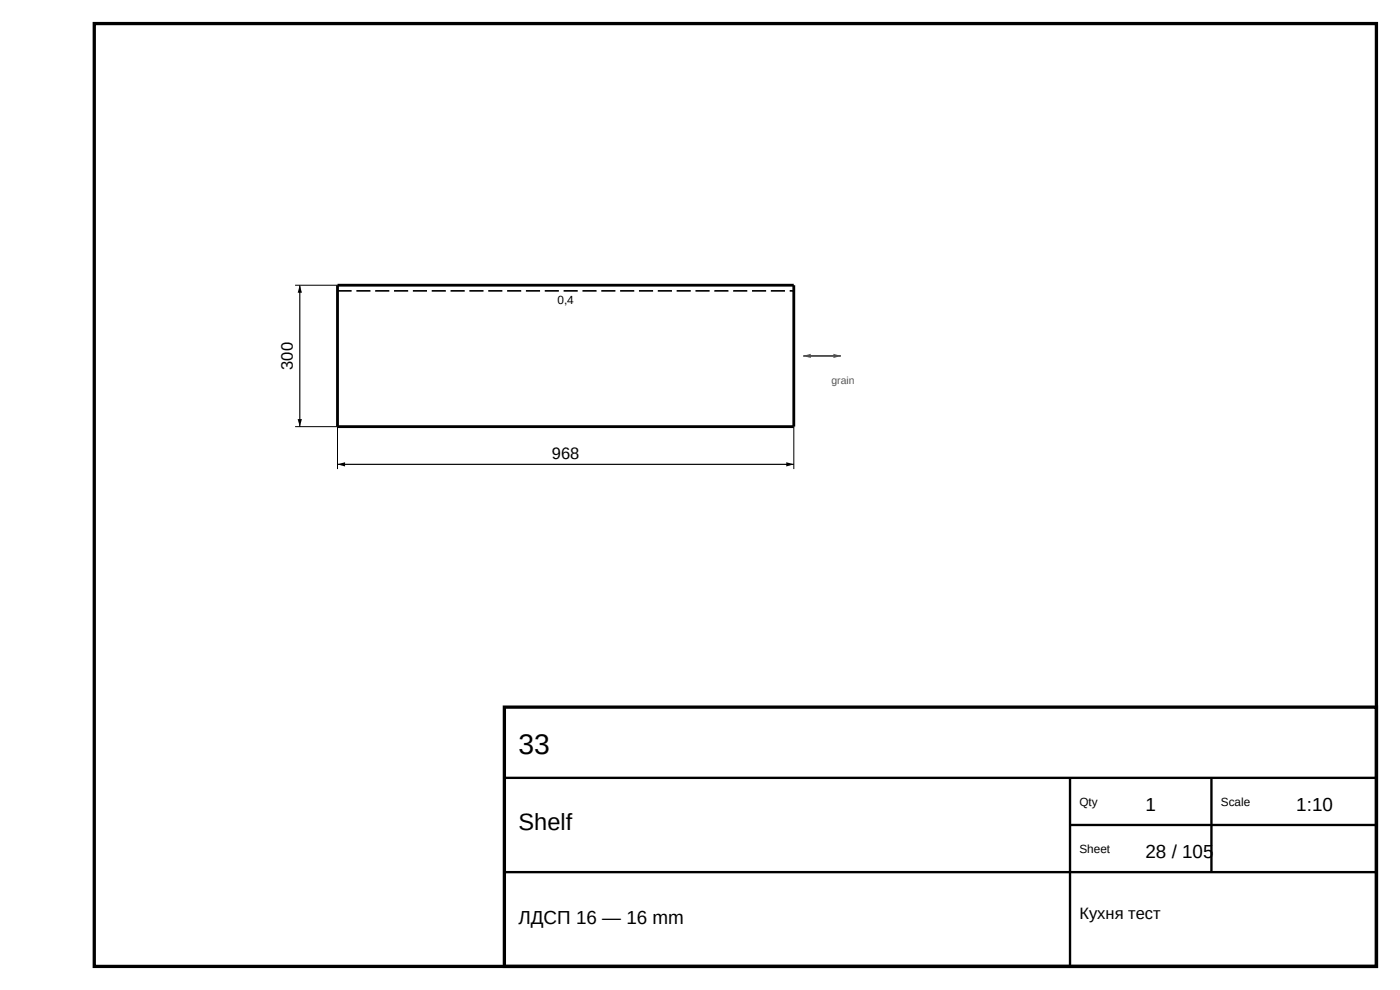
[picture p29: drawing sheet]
<svg xmlns="http://www.w3.org/2000/svg" width="297mm" height="210mm" viewBox="0 0 297 210" stroke-linecap="round" stroke-linejoin="round" font-family="sans-serif">
<defs><g id="words">
<text font-size="6" x="110" y="160">33</text>
<text font-size="5" x="110" y="176">Shelf</text>
<g font-size="4">
<text x="243" y="172">1</text>
<text x="275" y="172">1:10</text>
<text x="243" y="182">28 / 105</text>
<text x="110" y="196">ЛДСП 16 — 16 mm</text>
</g>
<g font-size="3.5">
<text x="62.1" y="78.4" transform="rotate(-90 62.1 78.4)">300</text>
<text x="117.1" y="97.3">968</text>
<text x="229" y="195">Кухня тест</text>
</g>
<g font-size="2.5">
<text x="118.3" y="64.5">0,4</text>
<text x="229" y="171">Qty</text>
<text x="259" y="171">Scale</text>
<text x="229" y="181">Sheet</text>
</g>
<text font-size="2.2" fill="#555" x="176.4" y="81.5">grain</text>
</g></defs>
<path d="M20 5h272v200h-272zM107 150h185v55h-185z" fill="none" stroke="#000" stroke-width=".7" stroke-linecap="butt"/>
<path d="M107 165h185M227 165v40M227 175h65M257 165v20M107 185h185" fill="none" stroke="#000" stroke-width=".5"/>
<path d="M71.6 60.5h96.8v30h-96.8z" fill="none" stroke="#000" stroke-width=".6"/>
<path d="M71.6 61.7h96.8" fill="none" stroke="#000" stroke-width=".35" stroke-dasharray="3 1" stroke-linecap="butt"/>
<path d="M62.6 60.5h9M62.6 90.5h9v9M168.4 90.5v9" fill="none" stroke="#000" stroke-width=".21"/>
<path d="M63.6 60.5v30M71.6 98.5h96.8" fill="none" stroke="#000" stroke-width=".25"/>
<path d="M63.6 60.5l.5 1.6h-.9zM63.2 88.9h.9l-.5 1.6zM71.6 98.5l1.6-.4v.9zM166.8 98.1l1.6 .4-1.6 .5z" fill="#000"/>
<path d="M170.4 75.5h8" fill="none" stroke="#555" stroke-width=".4"/>
<g fill="#555">
<path d="M170.4 75.5l1.6-.5v.9z"/>
<path d="M176.8 75l1.6 .5-1.6 .4z"/>
</g>
<use href="#words"/>
</svg>
